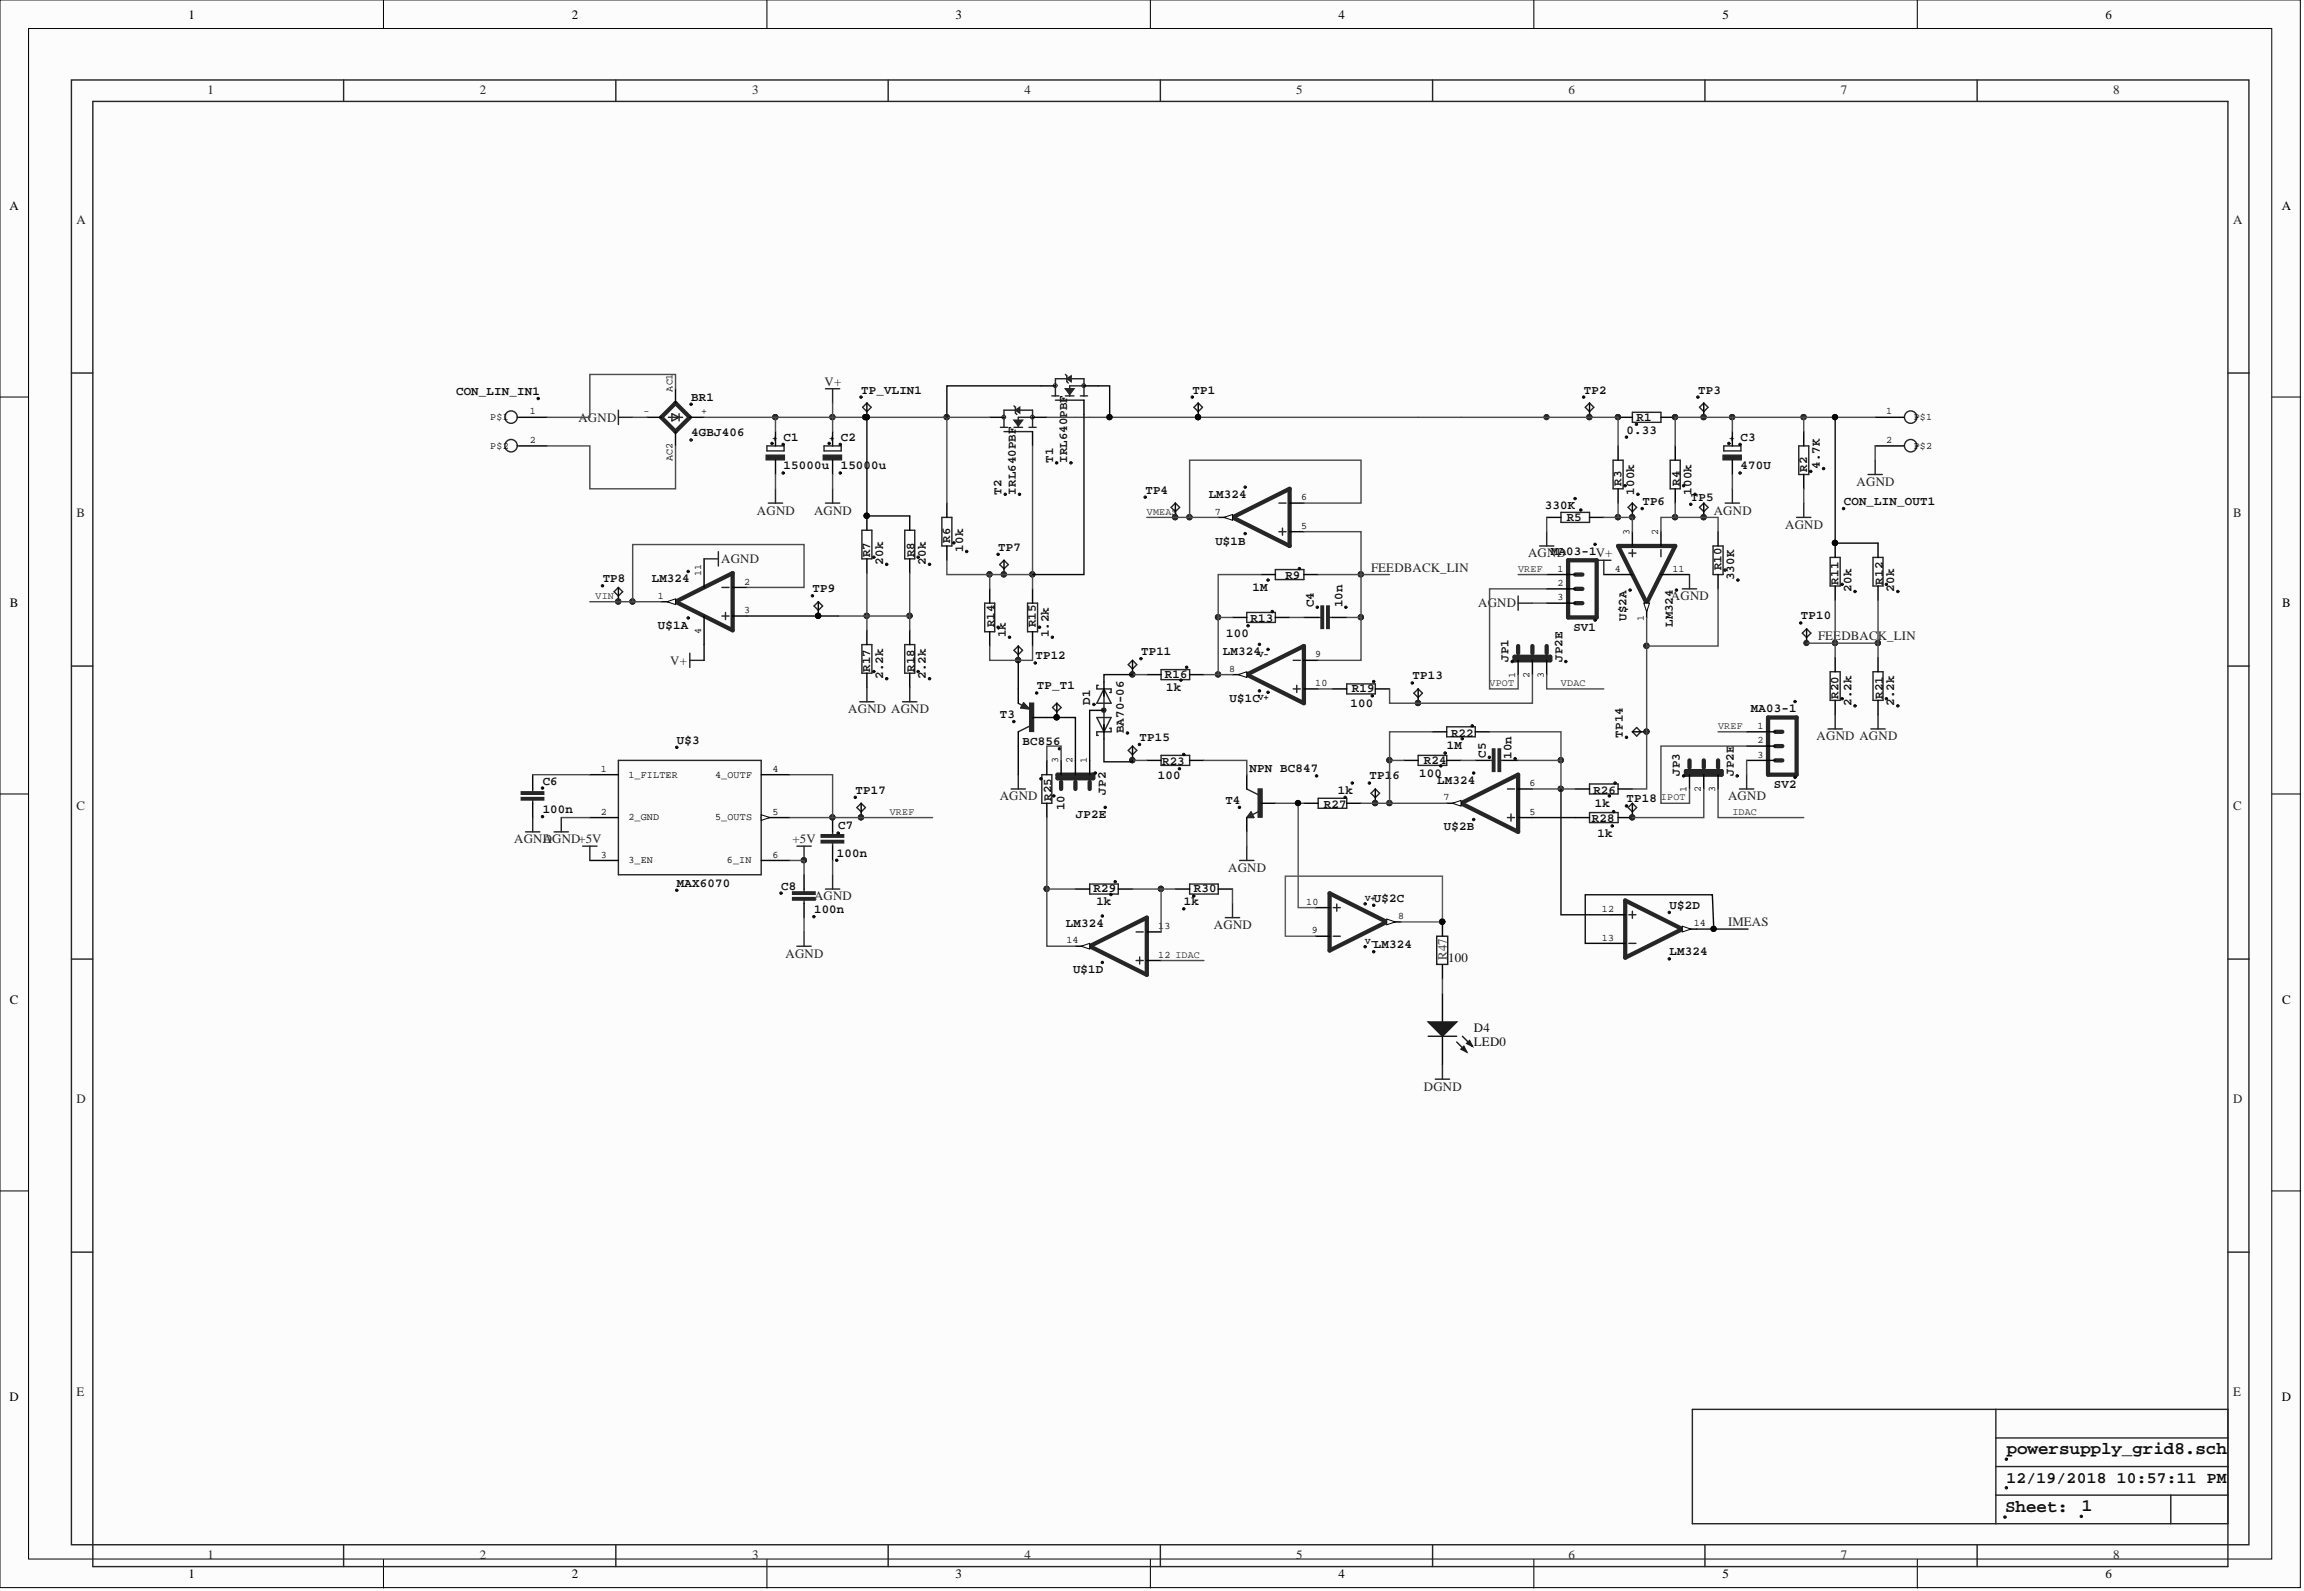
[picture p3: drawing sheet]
<svg xmlns="http://www.w3.org/2000/svg" width="409mm" height="282mm" viewBox="0 0 409 282" stroke-linecap="round" stroke-linejoin="round" font-family="sans-serif">
<defs><g id="words">
<g font-size="3.1" fill="#0e0e0e">
<text x="356.1" y="257.9">powersupply_grid8.sch</text>
<text x="355.8" y="268.2">Sheet:</text>
<text x="369.4" y="268.1">1</text>
</g>
<g font-size="2.9" fill="#0e0e0e">
<text x="356.1" y="263.1">12/19/2018</text>
<text x="375.6" y="263.1">10:57:11 PM</text>
</g>
<g font-size="2.3">
<text x="33.5" y="3.3">1</text>
<text x="101.5" y="3.3">2</text>
<text x="169.6" y="3.3">3</text>
<text x="237.6" y="3.3">4</text>
<text x="305.6" y="3.3">5</text>
<text x="373.7" y="3.3">6</text>
<text x="1.7" y="37.3">A</text>
<text x="404.9" y="37.3">A</text>
<text x="1.8" y="107.7">B</text>
<text x="405" y="107.7">B</text>
<text x="1.8" y="178.1">C</text>
<text x="405" y="178.1">C</text>
<text x="1.7" y="248.6">D</text>
<text x="404.9" y="248.6">D</text>
<text x="33.5" y="279.9">1</text>
<text x="101.5" y="279.9">2</text>
<text x="169.6" y="279.9">3</text>
<text x="237.6" y="279.9">4</text>
<text x="305.6" y="279.9">5</text>
<text x="373.7" y="279.9">6</text>
</g>
<g font-size="2.3" fill="#262626">
<text x="36.8" y="16.6">1</text>
<text x="85.2" y="16.6">2</text>
<text x="133.5" y="16.6">3</text>
<text x="181.8" y="16.6">4</text>
<text x="230" y="16.6">5</text>
<text x="278.4" y="16.6">6</text>
<text x="326.7" y="16.6">7</text>
<text x="375" y="16.6">8</text>
<text x="13.6" y="39.7">A</text>
<text x="396.3" y="39.7">A</text>
<text x="146.3" y="68.4">V+</text>
<text x="102.6" y="74.8">AGND</text>
<text x="329.5" y="86.2">AGND</text>
<text x="13.6" y="91.7">B</text>
<text x="134.3" y="91.3">AGND</text>
<text x="144.5" y="91.3">AGND</text>
<text x="304.1" y="91.3">AGND</text>
<text x="316.8" y="93.8">AGND</text>
<text x="396.3" y="91.7">B</text>
<text x="128" y="99.9">AGND</text>
<text x="243.3" y="101.4">FEEDBACK_LIN</text>
<text x="271.2" y="98.9">AGNMD</text>
<text x="262.3" y="107.8">AGND</text>
<text x="296.5" y="106.5">AGND</text>
<text x="322.6" y="113.6">FEEDBACK_LIN</text>
<text x="118.9" y="117.9">V+</text>
<text x="150.5" y="126.5">AGND AGND</text>
<text x="322.4" y="131.3">AGND AGND</text>
<text x="13.6" y="143.7">C</text>
<text x="177.4" y="142">AGND</text>
<text x="306.7" y="142">AGND</text>
<text x="396.3" y="143.7">C</text>
<text x="91.2" y="149.6">AGNA</text>
<text x="96.3" y="149.6">DGND+5V</text>
<text x="140.7" y="149.6">+5V</text>
<text x="218" y="154.7">AGND</text>
<text x="144.5" y="159.7">AGND</text>
<text x="215.4" y="164.8">AGND</text>
<text x="306.7" y="164.3">IMEAS</text>
<text x="139.4" y="169.9">AGND</text>
<text x="13.6" y="195.7">D</text>
<text x="252.7" y="193.5">DGND</text>
<text x="396.3" y="195.7">D</text>
<text x="13.6" y="247.6">E</text>
<text x="396.3" y="247.6">E</text>
<text x="36.8" y="276.5">1</text>
<text x="85.2" y="276.5">2</text>
<text x="133.5" y="276.5">3</text>
<text x="181.8" y="276.5">4</text>
<text x="230" y="276.5">5</text>
<text x="278.4" y="276.5">6</text>
<text x="326.7" y="276.5">7</text>
<text x="375" y="276.5">8</text>
</g>
<text font-size="2.3" fill="#404040" x="256.7" y="170.3" transform="rotate(-90 256.7 170.3)">R47</text>
<g font-size="2.3" fill="#0e0e0e">
<text x="257" y="170.6">100</text>
<text x="261.6" y="183.1">D4</text>
<text x="261.6" y="185.6">LED0</text>
</g>
<g font-size="2.2" fill="#0e0e0e">
<text x="80.9" y="70.1">CON_LIN_IN1</text>
<text x="122.7" y="71.1">BR1</text>
<text x="152.8" y="69.8">TP_VLIN1</text>
<text x="211.6" y="69.8">TP1</text>
<text x="281.1" y="69.8">TP2</text>
<text x="301.3" y="69.8">TP3</text>
<text x="122.7" y="77.4">4GBJ406</text>
<text x="288.7" y="76.9">0.33</text>
<text x="290.4" y="74.6">R1</text>
<text x="139.1" y="78.2">C1</text>
<text x="139.1" y="83.2">15000u</text>
<text x="149.2" y="78.2">C2</text>
<text x="149.2" y="83.2">15000u</text>
<text x="186.9" y="82.1" transform="rotate(-90 186.9 82.1)">T1</text>
<text x="189.4" y="82.1" transform="rotate(-90 189.4 82.1)">IRL640PBF</text>
<text x="308.9" y="78.2">C3</text>
<text x="308.9" y="83.2">470U</text>
<text x="320.7" y="83.7" transform="rotate(-90 320.7 83.7)">R2</text>
<text x="323" y="83.2" transform="rotate(-90 323 83.2)">4.7K</text>
<text x="177.7" y="87.7" transform="rotate(-90 177.7 87.7)">T2</text>
<text x="180.3" y="87.7" transform="rotate(-90 180.3 87.7)">IRL640PBF</text>
<text x="203.3" y="87.6">TP4</text>
<text x="214.5" y="88.3">LM324</text>
<text x="287.7" y="86.2" transform="rotate(-90 287.7 86.2)">R3</text>
<text x="290" y="87.7" transform="rotate(-90 290 87.7)">100k</text>
<text x="291.5" y="89.6">TP6</text>
<text x="298.1" y="86.2" transform="rotate(-90 298.1 86.2)">R4</text>
<text x="300.1" y="88.8">TP5</text>
<text x="300.2" y="87.7" transform="rotate(-90 300.2 87.7)">100k</text>
<text x="327.2" y="89.6">CON_LIN_OUT1</text>
<text x="274.1" y="90.3">330K</text>
<text x="278" y="92.4">R5</text>
<text x="154.4" y="98.9" transform="rotate(-90 154.4 98.9)">R7</text>
<text x="156.7" y="100.1" transform="rotate(-90 156.7 100.1)">20k</text>
<text x="162.3" y="98.9" transform="rotate(-90 162.3 98.9)">R8</text>
<text x="164.3" y="100.1" transform="rotate(-90 164.3 100.1)">20k</text>
<text x="168.6" y="96.3" transform="rotate(-90 168.6 96.3)">R6</text>
<text x="170.9" y="97.9" transform="rotate(-90 170.9 97.9)">10k</text>
<text x="177.2" y="97.7">TP7</text>
<text x="215.7" y="96.6">U$1B</text>
<text x="276.6" y="98.5">A03-1V+</text>
<text x="305.5" y="101.2" transform="rotate(-90 305.5 101.2)">R10</text>
<text x="107" y="103.3">TP8</text>
<text x="115.7" y="103.3">LM324</text>
<text x="144.2" y="105">TP9</text>
<text x="222.3" y="104.8">1M</text>
<text x="228.1" y="102.8">R9</text>
<text x="233.2" y="107.8" transform="rotate(-90 233.2 107.8)">C4</text>
<text x="238.2" y="107.8" transform="rotate(-90 238.2 107.8)">10n</text>
<text x="307.8" y="102.9" transform="rotate(-90 307.8 102.9)">330K</text>
<text x="326.3" y="103.7" transform="rotate(-90 326.3 103.7)">R11</text>
<text x="328.5" y="105" transform="rotate(-90 328.5 105)">20k</text>
<text x="334.1" y="103.7" transform="rotate(-90 334.1 103.7)">R12</text>
<text x="336.1" y="105" transform="rotate(-90 336.1 105)">20k</text>
<text x="116.8" y="111.6">U$1A</text>
<text x="176.5" y="111.3" transform="rotate(-90 176.5 111.3)">R14</text>
<text x="178.5" y="113.1" transform="rotate(-90 178.5 113.1)">1k</text>
<text x="183.8" y="111.3" transform="rotate(-90 183.8 111.3)">R15</text>
<text x="186.1" y="113.1" transform="rotate(-90 186.1 113.1)">1.2k</text>
<text x="217.6" y="112.9">100</text>
<text x="221.9" y="110.4">R13</text>
<text x="279.2" y="111.9">SV1</text>
<text x="288.7" y="110.1" transform="rotate(-90 288.7 110.1)">U$2A</text>
<text x="296.9" y="111.2" transform="rotate(-90 296.9 111.2)">LM324</text>
<text x="319.6" y="109.9">TP10</text>
<text x="154.4" y="119.2" transform="rotate(-90 154.4 119.2)">R17</text>
<text x="162.3" y="119.2" transform="rotate(-90 162.3 119.2)">R18</text>
<text x="183.7" y="117">TP12</text>
<text x="202.5" y="116.2">TP11</text>
<text x="217" y="116.2">LM324</text>
<text x="267.7" y="117.4" transform="rotate(-90 267.7 117.4)">JP1</text>
<text x="277.3" y="117.4" transform="rotate(-90 277.3 117.4)">JP2E</text>
<text x="156.7" y="120.4" transform="rotate(-90 156.7 120.4)">2.2k</text>
<text x="164.3" y="120.4" transform="rotate(-90 164.3 120.4)">2.2k</text>
<text x="184" y="122.3">TP_T1</text>
<text x="193.5" y="125" transform="rotate(-90 193.5 125)">D1</text>
<text x="206.7" y="120.3">R16</text>
<text x="207" y="122.5">1k</text>
<text x="218.2" y="124.5">U$1C</text>
<text x="239.7" y="125.3">100</text>
<text x="239.9" y="122.8">R19</text>
<text x="250.7" y="120.5">TP13</text>
<text x="326.3" y="124" transform="rotate(-90 326.3 124)">R20</text>
<text x="328.5" y="125.2" transform="rotate(-90 328.5 125.2)">2.2k</text>
<text x="334.1" y="124" transform="rotate(-90 334.1 124)">R21</text>
<text x="336.1" y="125.2" transform="rotate(-90 336.1 125.2)">2.2k</text>
<text x="120.1" y="131.9">U$3</text>
<text x="177.4" y="127.4">T3</text>
<text x="199.5" y="130.1" transform="rotate(-90 199.5 130.1)">BA70-06</text>
<text x="202.2" y="131.4">TP15</text>
<text x="257.5" y="130.7">R22</text>
<text x="288" y="130.8" transform="rotate(-90 288 130.8)">TP14</text>
<text x="310.7" y="126.3">MA03-1</text>
<text x="181.5" y="132.2">BC856</text>
<text x="206.2" y="135.7">R23</text>
<text x="221.8" y="137">NPN BC847</text>
<text x="251.8" y="137.8">100</text>
<text x="252.7" y="135.5">R24</text>
<text x="256.7" y="132.9">1M</text>
<text x="263.7" y="134.4" transform="rotate(-90 263.7 134.4)">C5</text>
<text x="268.2" y="134.6" transform="rotate(-90 268.2 134.6)">10n</text>
<text x="298.1" y="137.7" transform="rotate(-90 298.1 137.7)">JP3</text>
<text x="307.7" y="137.7" transform="rotate(-90 307.7 137.7)">JP2E</text>
<text x="96.3" y="139.2">C6</text>
<text x="151.8" y="140.8">TP17</text>
<text x="186.6" y="142.1" transform="rotate(-90 186.6 142.1)">R25</text>
<text x="188.9" y="143.8" transform="rotate(-90 188.9 143.8)">10</text>
<text x="196.2" y="141" transform="rotate(-90 196.2 141)">JP2</text>
<text x="205.5" y="138.3">100</text>
<text x="217.5" y="142.6">T4</text>
<text x="234.9" y="143.3">R27</text>
<text x="237.4" y="140.8">1k</text>
<text x="243" y="138.3">TP1</text>
<text x="247.1" y="138.3">6</text>
<text x="255" y="139">LM324</text>
<text x="282.8" y="140.8">R26</text>
<text x="283" y="143.1">1k</text>
<text x="288.7" y="142.3">TP18</text>
<text x="314.8" y="139.8">SV2</text>
<text x="96.3" y="144.3">100n</text>
<text x="148.8" y="147.1">C7</text>
<text x="190.9" y="145.1">JP2E</text>
<text x="256.2" y="147.3">U$2B</text>
<text x="282.5" y="145.9">R28</text>
<text x="283.5" y="148.4">1k</text>
<text x="148.5" y="152">100n</text>
<text x="120.1" y="157.3">MAX6070</text>
<text x="138.6" y="157.8">C8</text>
<text x="194.1" y="158.3">R29</text>
<text x="194.6" y="160.6">1k</text>
<text x="210.1" y="160.6">1k</text>
<text x="211.9" y="158.3">R30</text>
<text x="243.8" y="160">U$2C</text>
<text x="296.3" y="161.3">U$2D</text>
<text x="144.5" y="162">100n</text>
<text x="189.2" y="164.4">LM324</text>
<text x="190.4" y="172.7">U$1D</text>
<text x="243.8" y="168.2">LM324</text>
<text x="296.3" y="169.5">LM324</text>
</g>
<g font-size="1.8">
<text x="119.4" y="69.5" transform="rotate(-90 119.4 69.5)">AC1</text>
<text x="87" y="74.5">P$1</text>
<text x="94" y="73.5">1</text>
<text x="114.2" y="73.5">-</text>
<text x="124.4" y="73.5">+</text>
<text x="334.7" y="73.5">1</text>
<text x="339.6" y="74.5">P$1</text>
<text x="87" y="79.6">P$2</text>
<text x="94" y="78.6">2</text>
<text x="119.4" y="81.8" transform="rotate(-90 119.4 81.8)">AC2</text>
<text x="334.7" y="78.6">2</text>
<text x="339.6" y="79.6">P$2</text>
<text x="230.9" y="88.7">6</text>
<text x="215.6" y="91.3">7</text>
<text x="230.9" y="93.8">5</text>
<text x="289.2" y="94.8" transform="rotate(-90 289.2 94.8)">3</text>
<text x="294.2" y="94.8" transform="rotate(-90 294.2 94.8)">2</text>
<text x="276.4" y="101.4">1</text>
<text x="286.6" y="101.4">4</text>
<text x="296.8" y="101.4">11</text>
<text x="116.8" y="106.2">1</text>
<text x="124.4" y="102.2" transform="rotate(-90 124.4 102.2)">11</text>
<text x="132" y="103.7">2</text>
<text x="276.4" y="103.9">2</text>
<text x="276.4" y="106.5">3</text>
<text x="124.4" y="112.4" transform="rotate(-90 124.4 112.4)">4</text>
<text x="132" y="108.8">3</text>
<text x="291.7" y="110.1" transform="rotate(-90 291.7 110.1)">1</text>
<text x="218.1" y="119.2">8</text>
<text x="233.4" y="116.6">9</text>
<text x="233.4" y="121.7">10</text>
<text x="268.9" y="120.3" transform="rotate(-90 268.9 120.3)">1</text>
<text x="271.4" y="120.3" transform="rotate(-90 271.4 120.3)">2</text>
<text x="274" y="120.3" transform="rotate(-90 274 120.3)">3</text>
<text x="311.9" y="129.3">1</text>
<text x="311.9" y="131.8">2</text>
<text x="106.6" y="136.9">1</text>
<text x="111.5" y="137.9">1_FILTER</text>
<text x="126.9" y="137.9">4_OUTF</text>
<text x="137.1" y="136.9">4</text>
<text x="187.8" y="135.4" transform="rotate(-90 187.8 135.4)">3</text>
<text x="190.3" y="135.4" transform="rotate(-90 190.3 135.4)">2</text>
<text x="192.9" y="135.4" transform="rotate(-90 192.9 135.4)">1</text>
<text x="311.9" y="134.4">3</text>
<text x="256.1" y="142">7</text>
<text x="271.4" y="139.4">6</text>
<text x="299.3" y="140.5" transform="rotate(-90 299.3 140.5)">1</text>
<text x="301.8" y="140.5" transform="rotate(-90 301.8 140.5)">2</text>
<text x="304.4" y="140.5" transform="rotate(-90 304.4 140.5)">3</text>
<text x="106.6" y="144.5">2</text>
<text x="111.5" y="145.5">2_GND</text>
<text x="126.9" y="145.5">5_OUTS</text>
<text x="137.1" y="144.5">5</text>
<text x="271.4" y="144.5">5</text>
<text x="106.6" y="152.1">3</text>
<text x="111.5" y="153.1">3_EN</text>
<text x="129" y="153.1">6_IN</text>
<text x="137.1" y="152.1">6</text>
<text x="231.8" y="160.5">10</text>
<text x="284.3" y="161.8">12</text>
<text x="189.2" y="167.3">14</text>
<text x="205.5" y="164.8">13</text>
<text x="232.8" y="165.6">9</text>
<text x="248.1" y="163">8</text>
<text x="284.3" y="166.8">13</text>
<text x="300.6" y="164.3">14</text>
<text x="205.5" y="169.9">12 IDAC</text>
</g>
<g font-size="1.8" fill="#262626">
<text x="203.5" y="91.3">VMEAS</text>
<text x="269.4" y="101.4">VREF</text>
<text x="105.7" y="106.2">VIN</text>
<text x="264.3" y="121.7">VPOT</text>
<text x="277" y="121.7">VDAC</text>
<text x="304.9" y="129.3">VREF</text>
<text x="294.8" y="142">IPOT</text>
<text x="157.9" y="144.5">VREF</text>
<text x="307.4" y="144.5">IDAC</text>
</g>
<g font-size="1.6" fill="#0e0e0e">
<text x="137" y="78.3">+</text>
<text x="147.2" y="78.3">+</text>
<text x="306.8" y="78.3">+</text>
<text x="223.3" y="116.5">V-</text>
<text x="223.3" y="124.2">V+</text>
<text x="242.3" y="159.9">V+</text>
<text x="242.3" y="167.5">V-</text>
</g>
</g></defs>
<g fill="#fcfcfc" stroke="#000" stroke-width=".18">
<path d="M0 0h408.2v281.6h-408.2z"/>
<path d="M5.1 5.1h398v271.5h-398z"/>
</g>
<g fill="none" stroke="#000" stroke-width=".18">
<path d="M68 0v5.1M136.1 0v5.1M204.1 0v5.1M272.2 0v5.1M340.2 0v5.1M0 70.4h5.1M403.2 70.4h5.1M0 140.8h5.1M403.2 140.8h5.1M0 211.3h5.1M403.2 211.3h5.1M68 276.6v5.1"/>
<path d="M136.1 276.6v5.1M204.1 276.6v5.1M272.2 276.6v5.1M340.2 276.6v5.1"/>
</g>
<g fill="#0e0e0e" stroke="#0e0e0e" stroke-width=".18">
<circle cx="109.7" cy="106.7" r=".47"/>
<circle cx="112.2" cy="106.7" r=".47"/>
<circle cx="137.6" cy="74" r=".47"/>
<circle cx="142.6" cy="152.6" r=".47"/>
<circle cx="147.7" cy="145" r=".47"/>
<circle cx="147.7" cy="74" r=".47"/>
<circle cx="152.8" cy="145" r=".47"/>
<circle cx="153.8" cy="109.2" r=".47"/>
<circle cx="161.4" cy="109.2" r=".47"/>
<circle cx="168" cy="74" r=".47"/>
<circle cx="175.6" cy="101.9" r=".47"/>
<circle cx="178.1" cy="101.9" r=".47"/>
<circle cx="180.7" cy="117.1" r=".47"/>
<circle cx="183.2" cy="101.9" r=".47"/>
<circle cx="185.7" cy="157.7" r=".47"/>
<circle cx="200.9" cy="134.8" r=".47"/>
<circle cx="200.9" cy="119.6" r=".47"/>
<circle cx="206" cy="157.7" r=".47"/>
<circle cx="208.5" cy="91.7" r=".47"/>
<circle cx="211.1" cy="91.7" r=".47"/>
<circle cx="216.1" cy="119.6" r=".47"/>
<circle cx="216.1" cy="109.5" r=".47"/>
<circle cx="241.5" cy="109.5" r=".47"/>
<circle cx="241.5" cy="101.9" r=".47"/>
<circle cx="244" cy="142.5" r=".47"/>
<circle cx="246.6" cy="142.5" r=".47"/>
<circle cx="246.6" cy="134.8" r=".47"/>
<circle cx="251.6" cy="124.7" r=".47"/>
<circle cx="277" cy="139.9" r=".47"/>
<circle cx="277" cy="134.8" r=".47"/>
<circle cx="282" cy="74" r=".47"/>
<circle cx="287.1" cy="91.7" r=".47"/>
<circle cx="287.1" cy="74" r=".47"/>
<circle cx="289.6" cy="145" r=".47"/>
<circle cx="289.6" cy="91.7" r=".47"/>
<circle cx="292.2" cy="129.8" r=".47"/>
<circle cx="292.2" cy="114.6" r=".47"/>
<circle cx="297.2" cy="91.7" r=".47"/>
<circle cx="297.2" cy="74" r=".47"/>
<circle cx="302.3" cy="91.7" r=".47"/>
<circle cx="302.3" cy="74" r=".47"/>
<circle cx="307.4" cy="74" r=".47"/>
<circle cx="320.1" cy="74" r=".47"/>
<circle cx="325.6" cy="114.1" r=".47"/>
<circle cx="333.2" cy="114.1" r=".47"/>
<circle cx="356" cy="258.8" r=".22"/>
<circle cx="356" cy="263.9" r=".22"/>
<circle cx="369.4" cy="269" r=".22"/>
<circle cx="355.8" cy="269.1" r=".22"/>
</g>
<g fill="none" stroke="#262626" stroke-width=".25">
<path d="M12.7 14.2h386.4v259.8h-386.4zM16.5 18h378.9v259.9h-378.9zM61 14.2v3.8M109.3 14.2v3.8M157.6 14.2v3.8M205.9 14.2v3.8M254.2 14.2v3.8M302.6 14.2v3.8M350.9 14.2v3.8M12.7 66.2h3.8M177.5 75.8h1.3M178.2 76.6h5"/>
<path d="M178.2 75.8v-3h5v3M179.9 75.8h1.6M179.9 72l.3 .3v1l.3 .2M182.6 75.8h1.3M183.2 74h-2.5v1.8M395.4 66.2h3.8M12.7 118.1h3.8M395.4 118.1h3.8M12.7 170.1h3.8M395.4 170.1h3.8M12.7 222.1h3.8M395.4 222.1h3.8"/>
<path d="M354.2 250v20.3M354.2 255.1h41.2M395.4 250h-95.1v20.3h95.1M61 274.1v3.8M109.3 274.1v3.8M157.6 274.1v3.8M205.9 274.1v3.8M254.2 274.1v3.8M302.6 274.1v3.8M350.9 274.1v3.8M354.2 265.2h41.2M354.2 260.1h41.2"/>
<path d="M385.2 265.2v5.1"/>
</g>
<path d="M180.2 72.8l.8-.5v1z" fill="#262626"/>
<path d="M180.2 72.8l.8-.5v1z" fill="none" stroke="#262626" stroke-width=".25"/>
<path d="M179.9 74.5h1.6l-.8 1z" fill="#262626"/>
<g fill="none" stroke="#262626" stroke-width=".25">
<path d="M179.9 74.5h1.6l-.8 1zM289.7 73.1h5.1v1.8h-5.1zM167.1 91.8h1.8v5h-1.8zM277 90.9h5.1v1.8h-5.1zM286.3 81.6h1.7v5.1h-1.7zM296.4 81.6h1.8v5.1h-1.8zM304 96.8h1.8v5.1h-1.8zM324.8 98.9h1.8v5h-1.8zM332.4 98.9h1.8v5h-1.8zM174.7 107h1.8v5.1h-1.8zM182.4 107h1.7v5.1h-1.7zM206 118.8h5.1v1.8h-5.1z"/>
<path d="M221.3 108.6h5v1.8h-5zM226.3 101h5.1v1.8h-5.1zM233.9 109.5h.5M236 109.5h.5M324.8 119.2h1.8v5h-1.8zM332.4 119.2h1.8v5h-1.8zM109.7 134.9h25.4v20.3h-25.4zM206 134h5.1v1.8h-5.1zM239 121.3h5.1v1.8h-5.1zM251.7 134h5v1.8h-5zM256.7 128.9h5.1v1.8h-5.1zM264.3 134.9h.5"/>
<path d="M266.4 134.9h.5M282.1 139.1h5v1.7h-5zM233.9 141.6h5.1v1.8h-5.1zM282.1 144.1h5v1.8h-5z"/>
</g>
<g fill="none" stroke="#262626" stroke-width=".18">
<circle cx="178.1" cy="74" r=".34"/>
<circle cx="183.2" cy="74" r=".34"/>
</g>
<g fill="none" stroke="#000" stroke-width=".25">
<path d="M175.6 74h2.6M183.2 74h2.6M183.2 76.6v2.5M287.1 74h2.6M287.1 79.1v2.5M294.8 74h2.5M297.3 79.1v2.5M168 89.2v2.6M168 96.8v2.6M274.5 91.8h2.5M282.1 91.8h2.5M287.1 86.7v2.5"/>
<path d="M297.3 86.7v2.5M304.9 94.3v2.5M325.7 96.3v2.6M333.3 96.3v2.6M175.6 104.5v2.5M175.6 112.1v2.5M183.2 104.5v2.5M183.2 112.1v2.5M203.5 119.7h2.5M211.1 119.7h2.6M218.7 109.5h2.6M223.8 101.9h2.5"/>
<path d="M226.3 109.5h2.6M231.4 109.5h2.5M231.4 101.9h2.5M236.5 109.5h2.5M304.9 101.9v2.6M325.7 103.9v2.6M325.7 116.6v2.6M333.3 103.9v2.6M333.3 116.6v2.6M104.7 137.4h5M135.1 137.4h5.1M203.5 134.9h2.5"/>
<path d="M211.1 134.9h2.6M236.5 122.2h2.5M244.1 122.2h2.5M249.1 134.9h2.6M254.2 129.8h2.5M256.7 134.9h2.6M261.8 134.9h2.5M261.8 129.8h2.5M266.9 134.9h2.5M279.5 140h2.6M287.1 140h2.6M325.7 124.2v2.6"/>
<path d="M333.3 124.2v2.6M104.7 145h5M104.7 152.6h5M135.1 145h5.1M231.4 142.5h2.5M239 142.5h2.5M279.5 145h2.6M287.1 145h2.6"/>
</g>
<g fill="#0e0e0e" stroke="#0e0e0e" stroke-width=".18">
<circle cx="178.4" cy="87.7" r=".22"/>
<circle cx="180.9" cy="87.7" r=".22"/>
<circle cx="169.3" cy="96.3" r=".22"/>
<circle cx="171.5" cy="97.8" r=".22"/>
<circle cx="184.5" cy="111.3" r=".22"/>
<circle cx="186.7" cy="113" r=".22"/>
<circle cx="177.1" cy="111.3" r=".22"/>
<circle cx="179.1" cy="113" r=".22"/>
<circle cx="210.6" cy="118.4" r=".22"/>
<circle cx="209.6" cy="120.6" r=".22"/>
<circle cx="210.1" cy="133.8" r=".22"/>
<circle cx="209.3" cy="136.4" r=".22"/>
<circle cx="225.8" cy="108.5" r=".22"/>
<circle cx="221.5" cy="111" r=".22"/>
<circle cx="230.6" cy="100.9" r=".22"/>
<circle cx="225" cy="102.9" r=".22"/>
<circle cx="233.8" cy="107.7" r=".22"/>
<circle cx="238.8" cy="107.7" r=".22"/>
<circle cx="325.6" cy="96.3" r=".47"/>
<circle cx="326.9" cy="103.7" r=".22"/>
<circle cx="329.2" cy="104.9" r=".22"/>
<circle cx="326.9" cy="123.9" r=".22"/>
<circle cx="329.2" cy="125.2" r=".22"/>
<circle cx="243.8" cy="120.9" r=".22"/>
<circle cx="243.5" cy="123.4" r=".22"/>
<circle cx="238.7" cy="141.4" r=".22"/>
<circle cx="240" cy="138.9" r=".22"/>
<circle cx="256.4" cy="133.6" r=".22"/>
<circle cx="255.7" cy="135.9" r=".22"/>
<circle cx="264.3" cy="134.3" r=".22"/>
<circle cx="268.9" cy="134.6" r=".22"/>
<circle cx="261.3" cy="128.8" r=".22"/>
<circle cx="259.5" cy="131" r=".22"/>
<circle cx="286.4" cy="144" r=".22"/>
<circle cx="286.1" cy="146.5" r=".22"/>
<circle cx="286.6" cy="138.9" r=".22"/>
<circle cx="285.6" cy="141.2" r=".22"/>
<circle cx="288.4" cy="86.2" r=".22"/>
<circle cx="290.7" cy="87.7" r=".22"/>
<circle cx="298.8" cy="86.2" r=".22"/>
<circle cx="300.8" cy="87.7" r=".22"/>
<circle cx="280.5" cy="90.5" r=".22"/>
<circle cx="279.5" cy="88.4" r=".22"/>
<circle cx="306.1" cy="101.1" r=".22"/>
<circle cx="308.4" cy="102.9" r=".22"/>
<circle cx="290.4" cy="75.3" r=".22"/>
<circle cx="288.6" cy="77.5" r=".22"/>
<circle cx="334.8" cy="103.7" r=".22"/>
<circle cx="336.8" cy="104.9" r=".22"/>
<circle cx="334.8" cy="123.9" r=".22"/>
<circle cx="336.8" cy="125.2" r=".22"/>
</g>
<g fill="#262626" stroke="#262626" stroke-width=".25">
<path d="M235.4 107.5h.5v4h-.5z"/>
<path d="M234.4 107.5h.5v4h-.5z"/>
<path d="M265.9 132.9h.4v3.9h-.4z"/>
<path d="M264.8 132.9h.5v3.9h-.5z"/>
</g>
<path d="M135.1 144.5l1.5 .5-1.5 .5z" fill="#fcfcfc"/>
<path d="M135.1 144.5l1.5 .5-1.5 .5z" fill="none" stroke="#000" stroke-width=".18"/>
<g fill="none" stroke="#000" stroke-width=".25">
<path d="M92 74h5.1M92 79.1h5.1M114.8 74h2.5M119.9 69v2.5M119.9 76.6v2.5M122.4 74h2.5M137.6 76.6v2.5M147.8 76.6v2.5M212.6 71.5v2.5M282.1 71.5v2.5M302.4 71.5v2.5M307.4 76.6v2.5"/>
<path d="M320.1 76.6v2.5M332.8 74h5M332.8 79.1h5M137.6 81.6v2.6M147.8 81.6v2.6M178.2 99.4v2.5M208.6 89.2v2.6M289.7 89.2v2.6M302.4 89.2v2.6M307.4 81.6v2.6M320.1 84.2v2.5M180.7 114.6v2.5"/>
<path d="M201 117.1v2.6M218.7 119.7h2.6M231.4 117.1h2.5M269.4 117.1v2.6M271.9 117.1v2.6M274.5 117.1v2.6M274.5 101.9h5M274.5 104.5h5M274.5 107h5M320.6 111.6v2.5M94.5 137.4v2.6M185.8 134.9v2.5"/>
<path d="M188.3 134.9v2.5M190.8 134.9v2.5M193.4 134.9v2.5M201 132.3v2.6M231.4 122.2h2.5M244.1 140v2.5M251.7 122.2v2.5M289.7 129.8h2.5M299.8 137.4v2.6M302.4 137.4v2.6M304.9 137.4v2.6M310 129.8h5"/>
<path d="M310 132.3h5M310 134.9h5M94.5 142.5v2.5M135.1 152.6h5.1M142.7 155.2v2.5M147.8 145v2.6M147.8 150.1v2.5M152.8 142.5v2.5M185.8 142.5v2.5M190.8 157.7h2.6M198.4 157.7h2.6M208.6 157.7h2.5"/>
<path d="M216.2 157.7h2.5M289.7 142.5v2.5M142.7 160.2v2.6"/>
</g>
<g fill="#0e0e0e" stroke="#0e0e0e" stroke-width=".18">
<circle cx="120.1" cy="132.6" r=".22"/>
<circle cx="120.1" cy="157.9" r=".22"/>
<circle cx="96.3" cy="139.8" r=".22"/>
<circle cx="96.3" cy="144.9" r=".22"/>
<circle cx="138.6" cy="158.4" r=".22"/>
<circle cx="144.4" cy="162.6" r=".22"/>
<circle cx="148.7" cy="147.8" r=".22"/>
<circle cx="148.5" cy="152.6" r=".22"/>
<circle cx="298.8" cy="137.6" r=".22"/>
<circle cx="308.3" cy="137.6" r=".22"/>
<circle cx="268.4" cy="117.4" r=".22"/>
<circle cx="277.9" cy="117.4" r=".22"/>
<circle cx="212.6" cy="74" r=".47"/>
<circle cx="211.6" cy="70.4" r=".22"/>
<circle cx="177.1" cy="98.3" r=".22"/>
<circle cx="183.7" cy="117.6" r=".22"/>
<circle cx="202.5" cy="116.8" r=".22"/>
<circle cx="202.2" cy="132.1" r=".22"/>
<circle cx="319.6" cy="110.5" r=".22"/>
<circle cx="243" cy="138.9" r=".22"/>
<circle cx="288.6" cy="130.8" r=".22"/>
<circle cx="300" cy="89.5" r=".22"/>
<circle cx="281" cy="70.4" r=".22"/>
<circle cx="301.3" cy="70.4" r=".22"/>
<circle cx="203.2" cy="88.2" r=".22"/>
<circle cx="250.6" cy="121.2" r=".22"/>
<circle cx="288.6" cy="143" r=".22"/>
<circle cx="151.8" cy="141.4" r=".22"/>
<circle cx="291.4" cy="90.2" r=".22"/>
<circle cx="283.1" cy="110" r=".22"/>
<circle cx="283.1" cy="96.6" r=".22"/>
<circle cx="318.5" cy="137.9" r=".22"/>
<circle cx="318.5" cy="124.5" r=".22"/>
<circle cx="327.2" cy="90.2" r=".22"/>
<circle cx="137" cy="78.7" r=".22"/>
<circle cx="139" cy="78.8" r=".22"/>
<circle cx="139" cy="83.9" r=".22"/>
<circle cx="147.1" cy="78.7" r=".22"/>
<circle cx="149.1" cy="78.8" r=".22"/>
<circle cx="149.1" cy="83.9" r=".22"/>
<circle cx="122.6" cy="71.7" r=".22"/>
<circle cx="122.6" cy="78" r=".22"/>
<circle cx="95.5" cy="70.7" r=".22"/>
<circle cx="194.4" cy="137.1" r=".22"/>
<circle cx="196.1" cy="143.2" r=".22"/>
<circle cx="197.9" cy="156.4" r=".22"/>
<circle cx="197.1" cy="158.7" r=".22"/>
<circle cx="211.8" cy="158.9" r=".22"/>
<circle cx="210.1" cy="161.2" r=".22"/>
<circle cx="184.7" cy="138.1" r=".22"/>
<circle cx="187" cy="141.2" r=".22"/>
<circle cx="306.8" cy="78.7" r=".22"/>
<circle cx="308.8" cy="78.8" r=".22"/>
<circle cx="308.8" cy="83.9" r=".22"/>
<circle cx="321.3" cy="83.6" r=".22"/>
<circle cx="323.6" cy="83.1" r=".22"/>
</g>
<g fill="none" stroke="#262626" stroke-width=".25">
<path d="M118.6 74h2.5M119.2 73.4l1.3 .6-1.3 .7zM120.5 73.4v1.3M136.1 79.1h3v.9h-3zM146.2 79.1h3.1v.9h-3.1zM212.6 71.5l.8 .8-.8 .7-.7-.7zM282.1 71.5l.7 .8-.7 .7-.8-.7zM302.4 71.5l.7 .8-.7 .7-.8-.7zM305.9 79.1h3v.9h-3zM319.2 79.1h1.8v5.1h-1.8zM178.2 99.4l.7 .7-.7 .8-.8-.8zM208.6 89.2l.7 .8-.7 .8-.8-.8z"/>
<path d="M289.7 89.2l.7 .8-.7 .8-.8-.8zM302.4 89.2l.7 .8-.7 .8-.8-.8zM180.7 114.6l.8 .8-.8 .7-.8-.7zM201 117.1l.7 .8-.7 .8-.8-.8zM229.5 117.1h1.3M269.4 115.9v1.2M271.9 115.9v1.2M274.5 115.9v1.2M320.6 111.6l.8 .7-.8 .8-.8-.8zM94.5 140v.5M184.9 137.4h1.8v5.1h-1.8zM188.3 137.4v1.3"/>
<path d="M190.8 137.4v1.3M193.4 137.4v1.3M201 132.3l.7 .8-.7 .8-.8-.8zM229.5 122.2h1.3M230.1 121.6v1.2M244.1 140l.7 .7-.7 .8-.8-.8zM251.7 122.2l.7 .8-.7 .7-.8-.7zM290.4 129.1l.8 .7-.8 .8-.7-.8zM299.8 136.2v1.2M302.4 136.2v1.2M304.9 136.2v1.2M94.5 142v.5"/>
<path d="M142.7 157.7v.5M142.7 159.7v.5M147.8 147.6v.5M147.8 149.6v.5M152.8 142.5l.8 .8-.8 .7-.7-.7zM193.4 156.8h5v1.8h-5zM211.1 156.8h5.1v1.8h-5.1zM289.7 142.5l.7 .8-.7 .7-.8-.7z"/>
<circle cx="90.7" cy="79.1" r="1.1"/>
<circle cx="90.7" cy="74" r="1.1"/>
<circle cx="339.1" cy="79.1" r="1.1"/>
<circle cx="339.1" cy="74" r="1.1"/>
</g>
<g fill="#262626" stroke="#262626" stroke-width=".25">
<path d="M92.5 141.5h4v.4h-4z"/>
<path d="M92.5 140.5h4v.4h-4z"/>
<path d="M140.7 159.2h3.9v.5h-3.9z"/>
<path d="M140.7 158.2h3.9v.4h-3.9z"/>
<path d="M145.7 149.1h4v.4h-4z"/>
<path d="M145.7 148.1h4v.4h-4z"/>
<path d="M136 80.7h3.2v.9h-3.2z"/>
<path d="M146.1 80.7h3.2v.9h-3.2z"/>
<path d="M305.8 80.7h3.2v.9h-3.2z"/>
</g>
<g fill="none" stroke="#262626" stroke-width=".76">
<path d="M119.9 71.5l2.5 2.5-2.5 2.6-2.6-2.6zM278.3 99.4h5v10.1h-5zM221.3 119.7l10.1-5.1v10.1zM268.8 116.5h6.3v.6h-6.3zM269.4 114.6v1.3M271.9 114.6v1.3M274.5 114.6v1.3M279.5 107h1.3M279.5 104.5h1.3M279.5 101.9h1.3M187.7 137.4h6.3v.7h-6.3zM188.3 138.7v1.3"/>
<path d="M190.8 138.7v1.3M193.4 138.7v1.3M299.2 136.8h6.3v.6h-6.3zM299.8 134.9v1.3M302.4 134.9v1.3M304.9 134.9v1.3M313.8 127.3h5v10.1h-5zM315 134.9h1.3M315 132.3h1.3M315 129.8h1.3"/>
</g>
<path d="M219.7 119.7l1.6-.5v1z" fill="#fcfcfc"/>
<path d="M219.7 119.7l1.6-.5v1z" fill="none" stroke="#000" stroke-width=".18"/>
<g fill="#0e0e0e" stroke="#0e0e0e" stroke-width=".18">
<circle cx="225" cy="122.8" r=".22"/>
<circle cx="225" cy="115.2" r=".22"/>
<circle cx="223.5" cy="122.5" r=".22"/>
<circle cx="223.5" cy="114.3" r=".22"/>
</g>
<path d="M218.7 91.8l10.2-5.1v10.1z" fill="none" stroke="#262626" stroke-width=".76"/>
<path d="M227 94.3h1.2M227 89.2h1.2M227.6 93.7v1.2" fill="none" stroke="#262626" stroke-width=".25"/>
<path d="M216.2 91.8h2.5M228.9 89.2h2.5M228.9 94.3h2.5" fill="none" stroke="#000" stroke-width=".25"/>
<path d="M217.2 91.8l1.5-.5v1z" fill="#fcfcfc"/>
<path d="M217.2 91.8l1.5-.5v1z" fill="none" stroke="#000" stroke-width=".18"/>
<g fill="#0e0e0e" stroke="#0e0e0e" stroke-width=".18">
<circle cx="221" cy="94.7" r=".22"/>
<circle cx="221" cy="86.4" r=".22"/>
</g>
<path d="M259.3 142.5l10.1-5.1v10.2z" fill="none" stroke="#262626" stroke-width=".76"/>
<path d="M267.5 140h1.3M267.5 145h1.3M268.1 144.4v1.3" fill="none" stroke="#262626" stroke-width=".25"/>
<path d="M269.4 140h2.5M256.7 142.5h2.6M269.4 145h2.5" fill="none" stroke="#000" stroke-width=".25"/>
<path d="M257.7 142.5l1.6-.5v1z" fill="#fcfcfc"/>
<path d="M257.7 142.5l1.6-.5v1z" fill="none" stroke="#000" stroke-width=".18"/>
<g fill="#0e0e0e" stroke="#0e0e0e" stroke-width=".18">
<circle cx="261.5" cy="145.4" r=".22"/>
<circle cx="261.5" cy="137.1" r=".22"/>
</g>
<path d="M193.4 167.8l10.1-5v10.1z" fill="none" stroke="#262626" stroke-width=".76"/>
<path d="M201.6 170.4h1.3M201.6 165.3h1.3M202.2 169.7v1.3" fill="none" stroke="#262626" stroke-width=".25"/>
<path d="M190.8 167.8h2.6M203.5 165.3h2.5M203.5 170.4h2.5" fill="none" stroke="#000" stroke-width=".25"/>
<path d="M191.9 167.8l1.5-.5v1.1z" fill="#fcfcfc"/>
<path d="M191.9 167.8l1.5-.5v1.1z" fill="none" stroke="#000" stroke-width=".18"/>
<g fill="#0e0e0e" stroke="#0e0e0e" stroke-width=".18">
<circle cx="195.6" cy="170.7" r=".22"/>
<circle cx="195.6" cy="162.5" r=".22"/>
</g>
<path d="M288.4 159.7l10.2 5.1-10.2 5.1z" fill="none" stroke="#262626" stroke-width=".76"/>
<path d="M289 162.3h1.3M289 167.3h1.3M289.7 161.6v1.3" fill="none" stroke="#262626" stroke-width=".25"/>
<path d="M285.9 167.3h2.5M285.9 162.3h2.5M298.6 164.8h2.5" fill="none" stroke="#000" stroke-width=".25"/>
<path d="M298.6 164.3l1.5 .5-1.5 .5z" fill="#fcfcfc"/>
<path d="M298.6 164.3l1.5 .5-1.5 .5z" fill="none" stroke="#000" stroke-width=".18"/>
<g fill="#0e0e0e" stroke="#0e0e0e" stroke-width=".18">
<circle cx="296.2" cy="161.9" r=".22"/>
<circle cx="296.2" cy="170.1" r=".22"/>
<circle cx="153.8" cy="74" r=".47"/>
<circle cx="152.8" cy="70.4" r=".22"/>
<circle cx="187.5" cy="127.2" r=".47"/>
<circle cx="184" cy="122.9" r=".22"/>
</g>
<g fill="none" stroke="#262626" stroke-width=".25">
<path d="M109.7 72.8v2.5M109.7 74h2.6M146.5 69h2.5M147.8 69v2.5M153.8 71.5l.8 .8-.8 .7-.7-.7zM136.4 89.2h2.5M137.6 86.7v2.5M146.5 89.2h2.5M147.8 86.7v2.5M273.2 96.8h2.5M274.5 94.3v2.5M289 98.1h1.3"/>
<path d="M289.7 97.5v1.3M294.8 97.5v1.3M306.2 89.2h2.5M307.4 86.7v2.5M318.8 91.8h2.6M320.1 89.2v2.6M331.5 84.2h2.5M332.8 81.6v2.6M269.4 105.7v2.6M269.4 107h2.5M179.4 140h2.6M180.7 137.4v2.6"/>
<path d="M187.5 124.7l.8 .8-.8 .8-.7-.8zM308.7 140h2.5M310 137.4v2.6M324.4 129.3h2.5M325.7 126.8v2.5M332 129.3h2.5M333.3 126.8v2.5M93.3 147.6h2.5M94.5 145v2.6M98.3 147.6h2.6M99.6 145v2.6M141.4 150.1h2.6"/>
<path d="M142.7 150.1v2.5M146.5 157.7h2.5M147.8 155.2v2.5M220 152.6h2.5M221.3 150.1v2.5M141.4 167.8h2.6M142.7 165.3v2.5M217.5 162.8h2.5M218.7 160.2v2.6"/>
</g>
<g fill="#262626" stroke="#262626" stroke-width=".18">
<circle cx="175.6" cy="101.9" r=".47"/>
<circle cx="183.2" cy="101.9" r=".47"/>
<circle cx="178.1" cy="101.9" r=".47"/>
<circle cx="180.7" cy="117.1" r=".47"/>
<circle cx="200.9" cy="119.6" r=".47"/>
<circle cx="200.9" cy="134.8" r=".47"/>
<circle cx="216.1" cy="119.6" r=".47"/>
<circle cx="216.1" cy="109.5" r=".47"/>
<circle cx="241.5" cy="109.5" r=".47"/>
<circle cx="241.5" cy="101.9" r=".47"/>
<circle cx="325.6" cy="114.1" r=".47"/>
<circle cx="333.2" cy="114.1" r=".47"/>
<circle cx="320.6" cy="114.1" r=".47"/>
<circle cx="211.1" cy="91.7" r=".47"/>
<circle cx="208.5" cy="91.7" r=".47"/>
<circle cx="287.1" cy="74" r=".47"/>
<circle cx="274.4" cy="74" r=".47"/>
<circle cx="282" cy="74" r=".47"/>
<circle cx="246.6" cy="134.8" r=".47"/>
<circle cx="246.6" cy="142.5" r=".47"/>
<circle cx="244" cy="142.5" r=".47"/>
<circle cx="277" cy="134.8" r=".47"/>
<circle cx="277" cy="139.9" r=".47"/>
<circle cx="292.2" cy="114.6" r=".47"/>
<circle cx="292.2" cy="129.8" r=".47"/>
<circle cx="287.1" cy="91.7" r=".47"/>
<circle cx="289.6" cy="91.7" r=".47"/>
<circle cx="297.2" cy="91.7" r=".47"/>
<circle cx="302.3" cy="91.7" r=".47"/>
<circle cx="297.2" cy="74" r=".47"/>
<circle cx="302.3" cy="74" r=".47"/>
<circle cx="307.4" cy="74" r=".47"/>
<circle cx="320.1" cy="74" r=".47"/>
<circle cx="147.7" cy="74" r=".47"/>
<circle cx="137.6" cy="74" r=".47"/>
<circle cx="168" cy="74" r=".47"/>
<circle cx="147.7" cy="145" r=".47"/>
<circle cx="152.8" cy="145" r=".47"/>
<circle cx="142.6" cy="152.6" r=".47"/>
<circle cx="289.6" cy="145" r=".47"/>
<circle cx="251.6" cy="124.7" r=".47"/>
<circle cx="185.7" cy="157.7" r=".47"/>
<circle cx="206" cy="157.7" r=".47"/>
</g>
<path d="M153.8 71.5v2.5M289.7 94.3v2.5M294.8 94.3v2.5M292.2 107v2.5M187.5 124.7v2.6" fill="none" stroke="#000" stroke-width=".25"/>
<path d="M287.1 96.8h10.2l-5.1 10.2z" fill="none" stroke="#262626" stroke-width=".76"/>
<path d="M291.7 107h1l-.5 1.5z" fill="#fcfcfc"/>
<path d="M291.7 107h1l-.5 1.5z" fill="none" stroke="#000" stroke-width=".18"/>
<g fill="none" stroke="#000" stroke-width=".25">
<path d="M153.8 91.5v2.6M153.8 99.1v2.6M161.4 91.5v2.6M161.4 99.1v2.6M145.2 106.7v2.6M153.8 111.8v2.5M153.8 119.4v2.6M161.4 111.8v2.5M161.4 119.4v2.6M284.6 101.9h5.1M294.8 101.9h5M180.7 122.2v2.5"/>
<path d="M180.7 129.8v2.5M183.2 127.3h2.6M221.3 137.4v2.6M221.3 145v2.6M223.8 142.5h2.5"/>
</g>
<g fill="#0e0e0e" stroke="#0e0e0e" stroke-width=".18">
<circle cx="289.3" cy="104.7" r=".22"/>
<circle cx="297.5" cy="104.7" r=".22"/>
<circle cx="179.9" cy="128" r=".22"/>
<circle cx="188" cy="132.8" r=".22"/>
<circle cx="219.9" cy="143.2" r=".22"/>
<circle cx="233.6" cy="137.6" r=".22"/>
<circle cx="153.8" cy="91.5" r=".47"/>
<circle cx="155.1" cy="98.8" r=".22"/>
<circle cx="157.3" cy="100.1" r=".22"/>
<circle cx="155.1" cy="119.1" r=".22"/>
<circle cx="157.3" cy="120.4" r=".22"/>
<circle cx="162.9" cy="98.8" r=".22"/>
<circle cx="165" cy="100.1" r=".22"/>
<circle cx="162.9" cy="119.1" r=".22"/>
<circle cx="165" cy="120.4" r=".22"/>
<circle cx="145.2" cy="109.2" r=".47"/>
<circle cx="144.2" cy="105.7" r=".22"/>
</g>
<g fill="none" stroke="#262626" stroke-width=".25">
<path d="M186.7 70.2h1.2M187.3 71h5.1M187.3 70.2v-3h5.1v3M189.1 70.2h1.5M189.1 66.4l.2 .3v1l.3 .2M191.7 70.2h1.3M192.4 68.4h-2.6v1.8M153 94.1h1.7v5h-1.7zM160.6 94.1h1.7v5h-1.7zM145.2 106.7l.8 .8-.8 .8-.7-.8zM153 114.3h1.7v5.1h-1.7zM160.6 114.3h1.7v5.1h-1.7z"/>
<path d="M152.6 124.5h2.5M153.8 122v2.5M160.2 124.5h2.5M161.4 122v2.5M180.7 124.7l.7 .4M181.6 124.7l1.1 1.1-1.6-.2zM181.7 125.4h.4l-.4-.3-.2 .4 1 .1-.8-.7-.4 .6M182.7 128.8l-2 1M221.3 140l2 1M103.4 150.1h2.5M104.7 150.1v2.5M222 144l.5 1h-1.2z"/>
<path d="M222 144.5l-.1 .3h.4l-.3-.5-.5 .6h.8M223.5 143.9l-1.3 .6"/>
</g>
<g fill="#262626" stroke="#262626" stroke-width=".25">
<path d="M182.7 124.7h.7v5h-.7z"/>
<path d="M223.3 140h.7v5h-.7z"/>
</g>
<g fill="#262626" stroke="#262626" stroke-width=".18">
<circle cx="153.8" cy="109.2" r=".47"/>
<circle cx="161.4" cy="109.2" r=".47"/>
</g>
<path d="M189.3 67.2l.8-.5v1z" fill="#262626"/>
<path d="M189.3 67.2l.8-.5v1z" fill="none" stroke="#262626" stroke-width=".25"/>
<path d="M189.1 69h1.5l-.8 1z" fill="#262626"/>
<path d="M189.1 69h1.5l-.8 1zM109.7 104.2l.8 .8-.8 .7-.7-.7zM128.1 109.3h1.3M128.1 104.2h1.3M128.7 108.6v1.3" fill="none" stroke="#262626" stroke-width=".25"/>
<g fill="none" stroke="#262626" stroke-width=".18">
<circle cx="187.3" cy="68.4" r=".34"/>
<circle cx="192.3" cy="68.4" r=".34"/>
</g>
<path d="M184.8 68.4h2.5M192.4 68.4h2.5M192.4 71v2.5M109.7 104.2v2.5M117.3 106.7h2.6M130 104.2h2.5M130 109.3h2.5" fill="none" stroke="#000" stroke-width=".25"/>
<g fill="#0e0e0e" stroke="#0e0e0e" stroke-width=".18">
<circle cx="187.5" cy="82.1" r=".22"/>
<circle cx="190" cy="82.1" r=".22"/>
<circle cx="106.9" cy="103.9" r=".22"/>
</g>
<path d="M119.9 106.7l10.1-5v10.1z" fill="none" stroke="#262626" stroke-width=".76"/>
<path d="M118.4 106.7l1.5-.5v1z" fill="#fcfcfc"/>
<path d="M118.4 106.7l1.5-.5v1z" fill="none" stroke="#000" stroke-width=".18"/>
<path d="M124.9 99.1v5.1M124.9 109.3v5M233.4 166.1h2.6M233.4 161h2.6M246.1 163.5h2.5" fill="none" stroke="#000" stroke-width=".25"/>
<g fill="#0e0e0e" stroke="#0e0e0e" stroke-width=".18">
<circle cx="122.1" cy="109.6" r=".22"/>
<circle cx="122.1" cy="101.4" r=".22"/>
</g>
<g fill="#262626" stroke="#262626" stroke-width=".18">
<circle cx="112.2" cy="106.7" r=".47"/>
<circle cx="109.7" cy="106.7" r=".47"/>
</g>
<path d="M124.9 99.1h2.6M127.5 97.9v2.5M283.3 99.4h2.6M284.6 99.4v2.5M122.4 115.9v2.5M122.4 117.1h2.5M298.6 104.5h2.5M299.8 101.9v2.6M236.6 161h1.3M236.6 166.1h1.3M237.2 160.4v1.2" fill="none" stroke="#262626" stroke-width=".25"/>
<path d="M236 158.5l10.1 5-10.1 5.1z" fill="none" stroke="#262626" stroke-width=".76"/>
<path d="M246.1 163l1.5 .5-1.5 .5z" fill="#fcfcfc"/>
<path d="M246.1 163l1.5 .5-1.5 .5z" fill="none" stroke="#000" stroke-width=".18"/>
<g fill="#0e0e0e" stroke="#0e0e0e" stroke-width=".18">
<circle cx="242.3" cy="160.3" r=".22"/>
<circle cx="242.3" cy="167.9" r=".22"/>
<circle cx="243.8" cy="160.6" r=".22"/>
<circle cx="243.8" cy="168.8" r=".22"/>
<circle cx="255.9" cy="163.5" r=".47"/>
</g>
<path d="M256 163.5v2.6M256 171.1v2.6M256 176.2v5.1M256 183.8v5.1" fill="none" stroke="#000" stroke-width=".25"/>
<path d="M255 166.1h1.9v5h-1.9z" fill="none" stroke="#1c1c1c" stroke-width=".25"/>
<path d="M253.4 181.3h5.1l-2.5 2.5z" fill="#1c1c1c"/>
<path d="M253.4 181.3h5.1l-2.5 2.5zM258.5 184.8l1.8 1.8M259.5 183.8l1.8 1.8" fill="none" stroke="#1c1c1c" stroke-width=".25"/>
<path d="M259.8 185.6l.5 1-1-.5z" fill="#1c1c1c"/>
<path d="M259.8 185.6l.5 1-1-.5z" fill="none" stroke="#1c1c1c" stroke-width=".25"/>
<path d="M260.8 184.6l.5 1-1-.5z" fill="#1c1c1c"/>
<path d="M253.4 183.8h5.1M260.8 184.6l.5 1-1-.5z" fill="none" stroke="#1c1c1c" stroke-width=".25"/>
<path d="M194.6 127.3h2.6l-1.3 2.5zM194.9 121.6h-.3v.6h2.6v.6h-.3M195.9 122.2v7.6M195.9 122.2l1.3 2.5h-2.6zM196.9 129.2h.3v.6h-2.6v.6h.3M254.7 191.4h2.5M256 188.9v2.5" fill="none" stroke="#262626" stroke-width=".25"/>
<circle cx="195.9" cy="126" r=".09" fill="none" stroke="#262626" stroke-width=".76"/>
<path d="M193.4 126h2.5M195.9 120.9v2.6M195.9 128.5v2.6" fill="none" stroke="#000" stroke-width=".25"/>
<g fill="#0e0e0e" stroke="#0e0e0e" stroke-width=".18">
<circle cx="194.1" cy="125" r=".22"/>
<circle cx="200.1" cy="130" r=".22"/>
<circle cx="230.3" cy="142.5" r=".47"/>
<circle cx="325.6" cy="74" r=".47"/>
<circle cx="325.6" cy="96.3" r=".47"/>
<circle cx="304.1" cy="164.8" r=".47"/>
<circle cx="153.8" cy="91.5" r=".47"/>
<circle cx="153.8" cy="74" r=".47"/>
<circle cx="153.5" cy="74" r=".47"/>
<circle cx="196.9" cy="74" r=".47"/>
<circle cx="212.6" cy="74" r=".47"/>
<circle cx="255.9" cy="163.5" r=".47"/>
<circle cx="145.2" cy="109.2" r=".47"/>
<circle cx="187.5" cy="127.2" r=".47"/>
</g>
<g fill="none" stroke="#4c4c4c" stroke-width=".25">
<path d="M97.1 79.1h7.6v7.6h15.2v-7.6M112.3 74h2.5M119.9 69v-2.6h-15.2v7.6h-7.6M124.9 74h43.1M137.6 74v2.6M147.8 71.5v5.1M168 74h7.6M168 74v15.2M183.2 79.1v25.4M185.8 74h101.3v5.1M307.4 74v2.6M320.1 74h12.7"/>
<path d="M320.1 74h-22.8v5.1M320.1 74v2.6M332.8 79.1v2.5M137.6 84.2v2.5M147.8 84.2v2.5M168 99.4v2.5h7.6M203.5 91.8h12.7M231.4 89.2h10.1v-7.6h-30.4v10.2M231.4 94.3h10.1v15.2M274.5 91.8v2.5M284.6 91.8h5.1v2.5M287.1 89.2v2.6"/>
<path d="M297.3 91.8h-2.5v2.5M297.3 91.8h7.6v2.5M297.3 89.2v2.6M307.4 84.2v2.5M320.1 86.7v2.5M104.7 106.7h12.6M132.5 104.2h10.2v-7.6h-30.4v10.1M148.8 109.3h12.6M153.8 101.7v10.1M161.4 101.7v10.1M175.6 114.6v2.5h7.6v-2.5M175.6 101.9v2.6"/>
<path d="M175.6 101.9h7.6M201 119.7h2.5M213.7 119.7h5M216.2 109.5h2.5M216.2 109.5v10.2M223.8 101.9h-7.6v7.6M228.9 109.5h2.5M233.9 101.9h12.7M239 109.5h2.5M241.5 109.5v7.6h-7.6M269.4 101.9h5.1M271.9 119.7v5h-25.3v-2.5"/>
<path d="M271.9 107h2.6M274.5 104.5h-10.2v17.7h5.1v-2.5M274.5 119.7v2.5h10.1M292.2 109.5v30.5h-2.5M304.9 104.5v10.1h-12.7M320.6 114.1h12.7M325.7 106.5v10.1M333.3 106.5v10.1M94.5 137.4h10.2M140.2 137.4h7.6v7.6M185.8 134.9v-2.6h2.5v2.6M201 134.9h2.5"/>
<path d="M213.7 134.9h7.6v2.5M233.9 122.2h2.6M246.6 134.9h2.5M246.6 134.9v7.6M254.2 129.8h-7.6v5.1M259.3 134.9h2.5M264.3 129.8h12.7v5.1M269.4 134.9h7.6M271.9 140h7.6M277 134.9v5.1M302.4 140v5h-12.7M304.9 140v5h15.2"/>
<path d="M304.9 129.8h5.1M310 132.3h-15.2v10.2h5v-2.5M310 134.9v2.5M99.6 145h5.1M140.2 145h25.3M140.2 152.6h2.5v2.6M147.8 152.6v2.6M185.8 157.7v10.1h5M185.8 157.7h5M185.8 145v12.7M201 157.7h7.6M206 157.7v7.6"/>
<path d="M218.7 157.7v2.5M221.3 147.6v2.5M226.3 142.5h5.1M241.5 142.5h15.2M142.7 162.8v2.5M206 170.4h7.7M256 173.7v2.5"/>
</g>
<g fill="none" stroke="#0e0e0e" stroke-width=".25">
<path d="M153.6 74h.2v17.5h7.6M184.8 68.4h-16.8v5.6M192.4 73.5v28.4h-9.2M194.9 68.4h2v5.6M325.7 74v22.3h7.6M124.9 114.3v2.8M132.5 109.3h16.3M180.7 117.1v5.1M201 119.7h-5.1v1.2M180.7 132.3v5.1M185.8 127.3h5v7.6M193.4 126v8.9"/>
<path d="M195.9 131.1v4h5.1v-.2M277 140v22.3h8.9M271.9 145h7.6M301.1 164.8h9.1M304.1 164.8l-.2-6.1h-22.6v8.6h4.6"/>
</g>
<path d="M230.4 142.5v18.5h3M248.6 163.5h7.4v-8.1h-27.9v10.7h5.3" fill="none" stroke="#5a5a5a" stroke-width=".25"/>
<use href="#words"/>
</svg>
